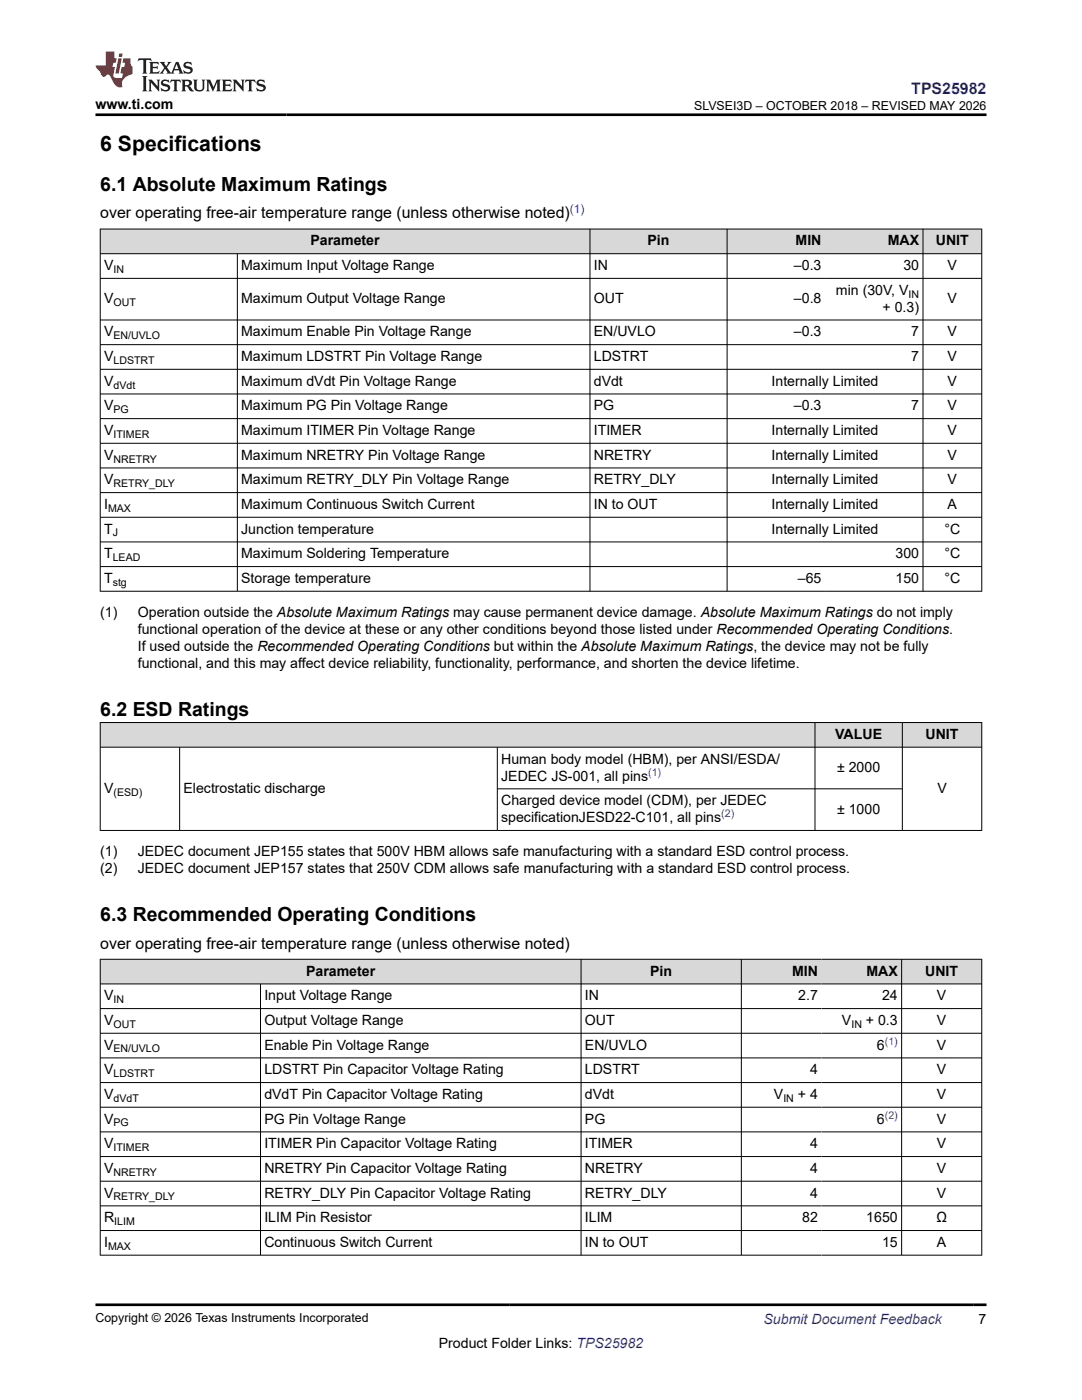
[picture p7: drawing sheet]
<svg xmlns="http://www.w3.org/2000/svg" width="216mm" height="279mm" viewBox="0 0 216 279" stroke-linecap="round" stroke-linejoin="round" font-family="sans-serif">
<defs><g id="words">
<text font-size="4.2" x="20" y="30.2">6 Specifications</text>
<g font-size="3.9">
<text x="20" y="38.2">6.1 Absolute Maximum Ratings</text>
<text x="20" y="142.9">6.2 ESD Ratings</text>
<text x="20" y="183.9">6.3 Recommended Operating Conditions</text>
</g>
<text font-size="3.2" fill="#00f" x="181.8" y="18.7">TPS25982</text>
<g font-size="3.2">
<text x="20" y="43.6">over operating free-air temperature range (unless otherwise noted)</text>
<text x="20" y="189.3">over operating free-air temperature range (unless otherwise noted)</text>
</g>
<g font-size="2.8">
<text x="19" y="21.8">www.ti.com</text>
<text x="20.8" y="53.9">V</text>
<text x="48.1" y="53.9">Maximum Input Voltage Range</text>
<text x="62" y="49">Parameter</text>
<text x="118.5" y="53.9">IN</text>
<text x="129.2" y="49">Pin</text>
<text x="158.4" y="53.9">–0.3</text>
<text x="158.7" y="49">MIN</text>
<text x="177.1" y="49">MAX</text>
<text x="180.3" y="53.9">30</text>
<text x="186.7" y="49">UNIT</text>
<text x="189.1" y="53.9">V</text>
<text x="166.8" y="58.8">min (30V, V</text>
<text x="20.8" y="60.5">V</text>
<text x="48.1" y="60.5">Maximum Output Voltage Range</text>
<text x="118.5" y="60.5">OUT</text>
<text x="158.4" y="60.5">–0.8</text>
<text x="176.1" y="62.2">+ 0.3)</text>
<text x="189.1" y="60.5">V</text>
<text x="20.8" y="67.1">V</text>
<text x="48.1" y="67.1">Maximum Enable Pin Voltage Range</text>
<text x="118.5" y="67.1">EN/UVLO</text>
<text x="158.4" y="67.1">–0.3</text>
<text x="181.8" y="67.1">7</text>
<text x="189.1" y="67.1">V</text>
<text x="20.8" y="72.1">V</text>
<text x="20.8" y="77">V</text>
<text x="48.1" y="72.1">Maximum LDSTRT Pin Voltage Range</text>
<text x="48.1" y="77">Maximum dVdt Pin Voltage Range</text>
<text x="118.5" y="72.1">LDSTRT</text>
<text x="118.5" y="77">dVdt</text>
<text x="154" y="77">Internally Limited</text>
<text x="181.8" y="72.1">7</text>
<text x="189.1" y="72.1">V</text>
<text x="189.1" y="77">V</text>
<text x="20.8" y="81.9">V</text>
<text x="48.1" y="81.9">Maximum PG Pin Voltage Range</text>
<text x="118.5" y="81.9">PG</text>
<text x="158.4" y="81.9">–0.3</text>
<text x="181.8" y="81.9">7</text>
<text x="189.1" y="81.9">V</text>
<text x="20.8" y="86.8">V</text>
<text x="48.1" y="86.8">Maximum ITIMER Pin Voltage Range</text>
<text x="118.5" y="86.8">ITIMER</text>
<text x="154" y="86.8">Internally Limited</text>
<text x="189.1" y="86.8">V</text>
<text x="20.8" y="91.7">V</text>
<text x="48.1" y="91.7">Maximum NRETRY Pin Voltage Range</text>
<text x="118.5" y="91.7">NRETRY</text>
<text x="154" y="91.7">Internally Limited</text>
<text x="189.1" y="91.7">V</text>
<text x="20.8" y="96.7">V</text>
<text x="20.8" y="101.6">I</text>
<text x="48.1" y="96.7">Maximum RETRY_DLY Pin Voltage Range</text>
<text x="48.1" y="101.6">Maximum Continuous Switch Current</text>
<text x="118.5" y="96.7">RETRY_DLY</text>
<text x="118.5" y="101.6">IN to OUT</text>
<text x="154" y="96.7">Internally Limited</text>
<text x="154" y="101.6">Internally Limited</text>
<text x="189.1" y="96.7">V</text>
<text x="189.1" y="101.6">A</text>
<text x="20.8" y="106.5">T</text>
<text x="48.1" y="106.5">Junction temperature</text>
<text x="154" y="106.5">Internally Limited</text>
<text x="188.5" y="106.5">°C</text>
<text x="20.8" y="111.4">T</text>
<text x="48.1" y="111.4">Maximum Soldering Temperature</text>
<text x="178.7" y="111.4">300</text>
<text x="188.5" y="111.4">°C</text>
<text x="20.8" y="116.3">T</text>
<text x="48.1" y="116.3">Storage temperature</text>
<text x="159.2" y="116.3">–65</text>
<text x="178.7" y="116.3">150</text>
<text x="188.5" y="116.3">°C</text>
<text x="20" y="123.1">(1)</text>
<text x="27.5" y="123.1">Operation outside the Absolute Maximum Ratings may cause permanent device damage. Absolute Maximum Ratings do not imply</text>
<text x="27.5" y="126.5">functional operation of the device at these or any other conditions beyond those listed under Recommended Operating Conditions.</text>
<text x="27.5" y="129.9">If used outside the Recommended Operating Conditions but within the Absolute Maximum Ratings, the device may not be fully</text>
<text x="27.5" y="133.3">functional, and this may affect device reliability, functionality, performance, and shorten the device lifetime.</text>
<text x="166.7" y="147.5">VALUE</text>
<text x="184.7" y="147.5">UNIT</text>
<text x="100" y="152.4">Human body model (HBM), per ANSI/ESDA/</text>
<text x="100" y="155.8">JEDEC JS-001, all pins</text>
<text x="167" y="154.1">± 2000</text>
<text x="20.8" y="158.2">V</text>
<text x="36.6" y="158.2">Electrostatic discharge</text>
<text x="100" y="160.7">Charged device model (CDM), per JEDEC</text>
<text x="187" y="158.2">V</text>
<text x="100" y="164.1">specificationJESD22-C101, all pins</text>
<text x="167" y="162.4">± 1000</text>
<text x="20" y="170.9">(1)</text>
<text x="27.5" y="170.9">JEDEC document JEP155 states that 500V HBM allows safe manufacturing with a standard ESD control process.</text>
<text x="20" y="174.3">(2)</text>
<text x="27.5" y="174.3">JEDEC document JEP157 states that 250V CDM allows safe manufacturing with a standard ESD control process.</text>
<text x="61.1" y="194.7">Parameter</text>
<text x="129.7" y="194.7">Pin</text>
<text x="158" y="194.7">MIN</text>
<text x="172.9" y="194.7">MAX</text>
<text x="184.6" y="194.7">UNIT</text>
<text x="20.8" y="199.6">V</text>
<text x="52.7" y="199.6">Input Voltage Range</text>
<text x="116.7" y="199.6">IN</text>
<text x="159.3" y="199.6">2.7</text>
<text x="176" y="199.6">24</text>
<text x="187" y="199.6">V</text>
<text x="20.8" y="204.6">V</text>
<text x="20.8" y="209.5">V</text>
<text x="52.7" y="204.6">Output Voltage Range</text>
<text x="52.7" y="209.5">Enable Pin Voltage Range</text>
<text x="116.7" y="204.6">OUT</text>
<text x="116.7" y="209.5">EN/UVLO</text>
<text x="168" y="204.6">V</text>
<text x="172.8" y="204.6">+ 0.3</text>
<text x="175" y="209.5">6</text>
<text x="187" y="204.6">V</text>
<text x="187" y="209.5">V</text>
<text x="20.8" y="214.4">V</text>
<text x="52.7" y="214.4">LDSTRT Pin Capacitor Voltage Rating</text>
<text x="116.7" y="214.4">LDSTRT</text>
<text x="161.6" y="214.4">4</text>
<text x="187" y="214.4">V</text>
<text x="20.8" y="219.3">V</text>
<text x="52.7" y="219.3">dVdT Pin Capacitor Voltage Rating</text>
<text x="116.7" y="219.3">dVdt</text>
<text x="154.4" y="219.3">V</text>
<text x="159.2" y="219.3">+ 4</text>
<text x="187" y="219.3">V</text>
<text x="20.8" y="224.2">V</text>
<text x="52.7" y="224.2">PG Pin Voltage Range</text>
<text x="116.7" y="224.2">PG</text>
<text x="175" y="224.2">6</text>
<text x="187" y="224.2">V</text>
<text x="20.8" y="229.2">V</text>
<text x="52.7" y="229.2">ITIMER Pin Capacitor Voltage Rating</text>
<text x="116.7" y="229.2">ITIMER</text>
<text x="161.6" y="229.2">4</text>
<text x="187" y="229.2">V</text>
<text x="20.8" y="234.1">V</text>
<text x="20.8" y="239">V</text>
<text x="52.7" y="234.1">NRETRY Pin Capacitor Voltage Rating</text>
<text x="52.7" y="239">RETRY_DLY Pin Capacitor Voltage Rating</text>
<text x="116.7" y="234.1">NRETRY</text>
<text x="116.7" y="239">RETRY_DLY</text>
<text x="161.6" y="234.1">4</text>
<text x="161.6" y="239">4</text>
<text x="187" y="234.1">V</text>
<text x="187" y="239">V</text>
<text x="20.8" y="243.9">R</text>
<text x="52.7" y="243.9">ILIM Pin Resistor</text>
<text x="116.7" y="243.9">ILIM</text>
<text x="160.1" y="243.9">82</text>
<text x="172.9" y="243.9">1650</text>
<text x="186.8" y="243.9">Ω</text>
<text x="20.8" y="248.9">I</text>
<text x="52.7" y="248.9">Continuous Switch Current</text>
<text x="116.7" y="248.9">IN to OUT</text>
<text x="176" y="248.9">15</text>
<text x="187" y="248.9">A</text>
<text x="87.6" y="269">Product Folder Links: TPS25982</text>
<text x="195.3" y="264.2">7</text>
</g>
<text font-size="2.8" fill="#00f" x="152.4" y="264.2">Submit Document Feedback</text>
<g font-size="2.5">
<text x="138.5" y="21.9">SLVSEI3D – OCTOBER 2018 – REVISED MAY 2026</text>
<text x="19" y="263.9">Copyright © 2026 Texas Instruments Incorporated</text>
</g>
<text font-size="2.4" fill="#00f" x="113.7" y="42.5">(1)</text>
<g font-size="2.1">
<text x="22.6" y="54.5">IN</text>
<text x="181.3" y="59.4">IN</text>
<text x="22.6" y="61.1">OUT</text>
<text x="22.6" y="67.7">EN/UVLO</text>
<text x="22.6" y="72.6">LDSTRT</text>
<text x="22.6" y="77.5">dVdt</text>
<text x="22.6" y="82.5">PG</text>
<text x="22.6" y="87.4">ITIMER</text>
<text x="22.6" y="92.3">NRETRY</text>
<text x="22.6" y="97.2">RETRY_DLY</text>
<text x="21.6" y="102.1">MAX</text>
<text x="22.5" y="107.1">J</text>
<text x="22.5" y="112">LEAD</text>
<text x="22.5" y="116.9">stg</text>
<text x="22.6" y="158.8">(ESD)</text>
<text x="22.6" y="200.2">IN</text>
<text x="22.6" y="205.1">OUT</text>
<text x="169.9" y="205.1">IN</text>
<text x="22.6" y="210">EN/UVLO</text>
<text x="22.6" y="215">LDSTRT</text>
<text x="22.6" y="219.9">dVdT</text>
<text x="156.3" y="219.9">IN</text>
<text x="22.6" y="224.8">PG</text>
<text x="22.6" y="229.7">ITIMER</text>
<text x="22.6" y="234.7">NRETRY</text>
<text x="22.6" y="239.6">RETRY_DLY</text>
<text x="22.8" y="244.5">ILIM</text>
<text x="21.6" y="249.4">MAX</text>
</g>
<g font-size="2.1" fill="#00f">
<text x="129.3" y="154.8">(1)</text>
<text x="143.9" y="163.1">(2)</text>
<text x="176.6" y="208.5">(1)</text>
<text x="176.6" y="223.3">(2)</text>
</g>
</g></defs>
<g fill="#d8d8d8">
<path d="M20 45.7h175.9v4.9h-175.9z" fill-rule="evenodd"/>
<path d="M20.1 45.8h97.6v4.8h-97.6z" fill-rule="evenodd"/>
<path d="M117.8 45.8h27.2v4.8h-27.2z" fill-rule="evenodd"/>
<path d="M145.1 45.8h19.5v4.8h-19.5z" fill-rule="evenodd"/>
<path d="M164.6 45.8h19.5v4.8h-19.5z" fill-rule="evenodd"/>
<path d="M184.2 45.8h11.6v4.8h-11.6z" fill-rule="evenodd"/>
</g>
<g fill="none" stroke="#000" stroke-width=".2">
<path d="M19.9 45.7h176.1M19.9 50.6h176.1M19.9 55.6h176.1M20 45.6v72.5M47.4 50.6v67.5M117.7 45.6v72.5M145.1 45.6v72.5M184.2 45.6v72.5M195.9 45.6v72.5M19.9 63.9h176.1M19.9 68.8h176.1M19.9 73.7h176.1"/>
<path d="M19.9 78.6h176.1M19.9 83.5h176.1M19.9 88.5h176.1M19.9 93.4h176.1M19.9 98.3h176.1M19.9 103.2h176.1M19.9 108.2h176.1M19.9 113.1h176.1M19.9 118h176.1"/>
</g>
<g fill="#d8d8d8">
<path d="M20 144.2h175.9v4.9h-175.9z" fill-rule="evenodd"/>
<path d="M20.1 144.3h142.5v4.8h-142.5z" fill-rule="evenodd"/>
<path d="M162.7 144.3h17.3v4.8h-17.3z" fill-rule="evenodd"/>
<path d="M180.1 144.3h15.7v4.8h-15.7z" fill-rule="evenodd"/>
</g>
<path d="M19.9 144.2h176.1M19.9 149.1h176.1M20 144.1v21.7M35.8 149.1v16.7M99.2 149.1v16.7M99.2 157.4h80.9M162.6 144.1v21.7M180.1 144.1v21.7M195.9 144.1v21.7M19.9 165.7h176.1" fill="none" stroke="#000" stroke-width=".2"/>
<g fill="#d8d8d8">
<path d="M20 191.4h175.9v5h-175.9z" fill-rule="evenodd"/>
<path d="M20.1 191.5h95.8v4.8h-95.8z" fill-rule="evenodd"/>
<path d="M116 191.5h31.9v4.8h-31.9z" fill-rule="evenodd"/>
<path d="M148 191.5h15.9v4.8h-15.9z" fill-rule="evenodd"/>
<path d="M163.9 191.5h15.9v4.8h-15.9z" fill-rule="evenodd"/>
<path d="M180 191.5h15.8v4.8h-15.8z" fill-rule="evenodd"/>
</g>
<g fill="none" stroke="#000" stroke-width=".2">
<path d="M19.9 191.4h176.1M19.9 196.4h176.1M20 191.4v59.2M52 196.4v54.2M115.9 191.4v59.2M147.9 191.4v59.2M179.9 191.4v59.2M195.9 191.4v59.2M19.9 201.3h176.1M19.9 206.2h176.1M19.9 211.1h176.1M19.9 216h176.1"/>
<path d="M19.9 221h176.1M19.9 225.9h176.1M19.9 230.8h176.1M19.9 235.7h176.1M19.9 240.7h176.1M19.9 245.6h176.1M19.9 250.5h176.1"/>
</g>
<path d="M27.7 11.6l-.2 .6 .5-.2h.6v.1v2.2l-.2 .4h1l-.2-.4v-2.2v-.1h.5l.5 .2-.1-.6zM29.8 12.4l.2 .3v1.6l-.2 .4h1.9l.1-.6a1.08 1.08 0 0 1-1.3 .2v-.7h.6l.4 .2v-.7l-.4 .2h-.6v-.5l.2-.2a1 1 0 0 1 1 .3l-.1-.5zM31.8 12.4l1 1.1-1 1.2h.9l-.2-.2 .4-.8 .5 .8-.2 .2h1.6l-.2-.2 .1-.5h1l.1 .5-.1 .2h.9l-.2-.4-.8-1.9h-.5l-1 2.1-.8-1.1 .9-1h-.8l.2 .2-.5 .6-.3-.6 .1-.2zM35.2 12.8l.4 1h-.8zM36.8 12.5a.65 .65 0 0 0-.2 .7 .65 .65 0 0 0 .6 .5l.7 .1 .1 .3a.79 .79 0 0 1-.7 .4 .79 .79 0 0 1-.7-.5l.1 .7 .2-.1a.93 .93 0 0 0 1.1 0 .93 .93 0 0 0 .4-.9 1.46 1.46 0 0 0-1.2-.6l-.1-.3a1.09 1.09 0 0 1 1.2 .2l-.2-.6-.1 .1-.6-.2zM28.4 15.2l.2 .4v2.2l-.2 .4h1l-.2-.4v-2.2l.2-.4zM29.6 15.9l.2 .4v1.5l-.2 .4h.8l-.3-.4v-1.3l1.7 1.8v-2l.2-.4h-.8l.2 .2 .1 1.1-1.2-1.3zM32.3 16a.65 .65 0 0 0-.2 .8 .65 .65 0 0 0 .7 .4l.6 .2 .1 .2a.79 .79 0 0 1-.7 .4 .79 .79 0 0 1-.7-.5l.1 .7 .2-.1a.93 .93 0 0 0 1.1 .1 .93 .93 0 0 0 .4-1 1.46 1.46 0 0 0-1.2-.5l-.1-.4a1.09 1.09 0 0 1 1.2 .2l-.2-.6-.1 .1-.6-.1zM34.1 15.9l-.1 .6a.63 .63 0 0 1 .7-.3l.1 1.6-.3 .4h1l-.2-.4v-1.6a.66 .66 0 0 1 .8 .3l-.1-.6zM36.2 15.9l.2 .4v1.5l-.2 .4h.9l-.2-.2v-.7h.5l.1 .2a.79 .79 0 0 0 1.2 .6l-1-.9a.61 .61 0 0 0 .6-.6 .61 .61 0 0 0-.5-.7zM36.9 16.2h.2a.47 .47 0 0 1 .5 .1 .47 .47 0 0 1 .1 .5l-.2 .1-.6 .1zM38.5 15.9l.2 .2a2.27 2.27 0 0 0 .4 2 1.04 1.04 0 0 0 1.7-.7v-1.3l.2-.2h-.8l.2 .4v1.1a.6 .6 0 0 1-.6 .6 .6 .6 0 0 1-.6-.6v-1.1l.3-.4zM41.1 15.9l.2 .4v1.5l-.2 .4h.7l-.2-.4v-1.4l.9 1.9 .8-1.9v1.4l-.2 .4h1l-.3-.4v-1.5l.3-.4h-.8l-.7 1.5-.7-1.5zM44.3 15.9l.2 .4v1.5l-.2 .4h1.9l.1-.6a1.09 1.09 0 0 1-1.3 .2v-.7h.6l.4 .2v-.6l-.4 .2h-.6v-.6l.2-.1a1.01 1.01 0 0 1 1 .3l-.1-.6zM46.4 15.9l.3 .4v1.5l-.3 .4h.8l-.2-.4v-1.3l1.6 1.8v-2l.2-.4h-.7l.2 .2v1.1l-1.2-1.3zM49 15.9l-.1 .6a.63 .63 0 0 1 .8-.3v1.6l-.3 .4h1l-.2-.4v-1.6a.66 .66 0 0 1 .8 .3l-.1-.6zM51.4 16a.65 .65 0 0 0-.2 .8 .65 .65 0 0 0 .6 .4l.6 .2 .2 .2a.79 .79 0 0 1-.8 .4 .79 .79 0 0 1-.6-.5l.1 .7 .2-.1a.93 .93 0 0 0 1 .1 .93 .93 0 0 0 .5-1 1.46 1.46 0 0 0-1.3-.5l-.1-.4a1.09 1.09 0 0 1 1.3 .2l-.2-.6-.2 .1-.5-.1z" fill="#231f20"/>
<path d="M21.1 10.3v2.7h-2.1l.1 .4 .9 1a.95 .95 0 0 0 .9 .9 .59 .59 0 0 1 .6-.4 .59 .59 0 0 1 .5 .3l.4 .8a1.59 1.59 0 0 0 2.1 1.4 1.61 1.61 0 0 1 1-2.3l1-.3-.1-1.5a1.59 1.59 0 0 1-.4-1.7h-1.4l-.2 .9h.5l-.1 .9h-.5l-.2 .9v.3l.4 .1-.2 .9h-.6a.73 .73 0 0 1-1.1-.7l.3-1.5h-.5l.2-.9h.5l.2-.9h-.5v-1.3zM23.6 11.6l-.6 3.1h.7l.6-3.1zM23.8 10.7l-.1 .6h.7l.1-.6z" fill="#ed1c24"/>
<path d="M19 22.9h177.8M19 260.4h177.8" fill="none" stroke="#000" stroke-width=".53"/>
<use href="#words"/>
</svg>
